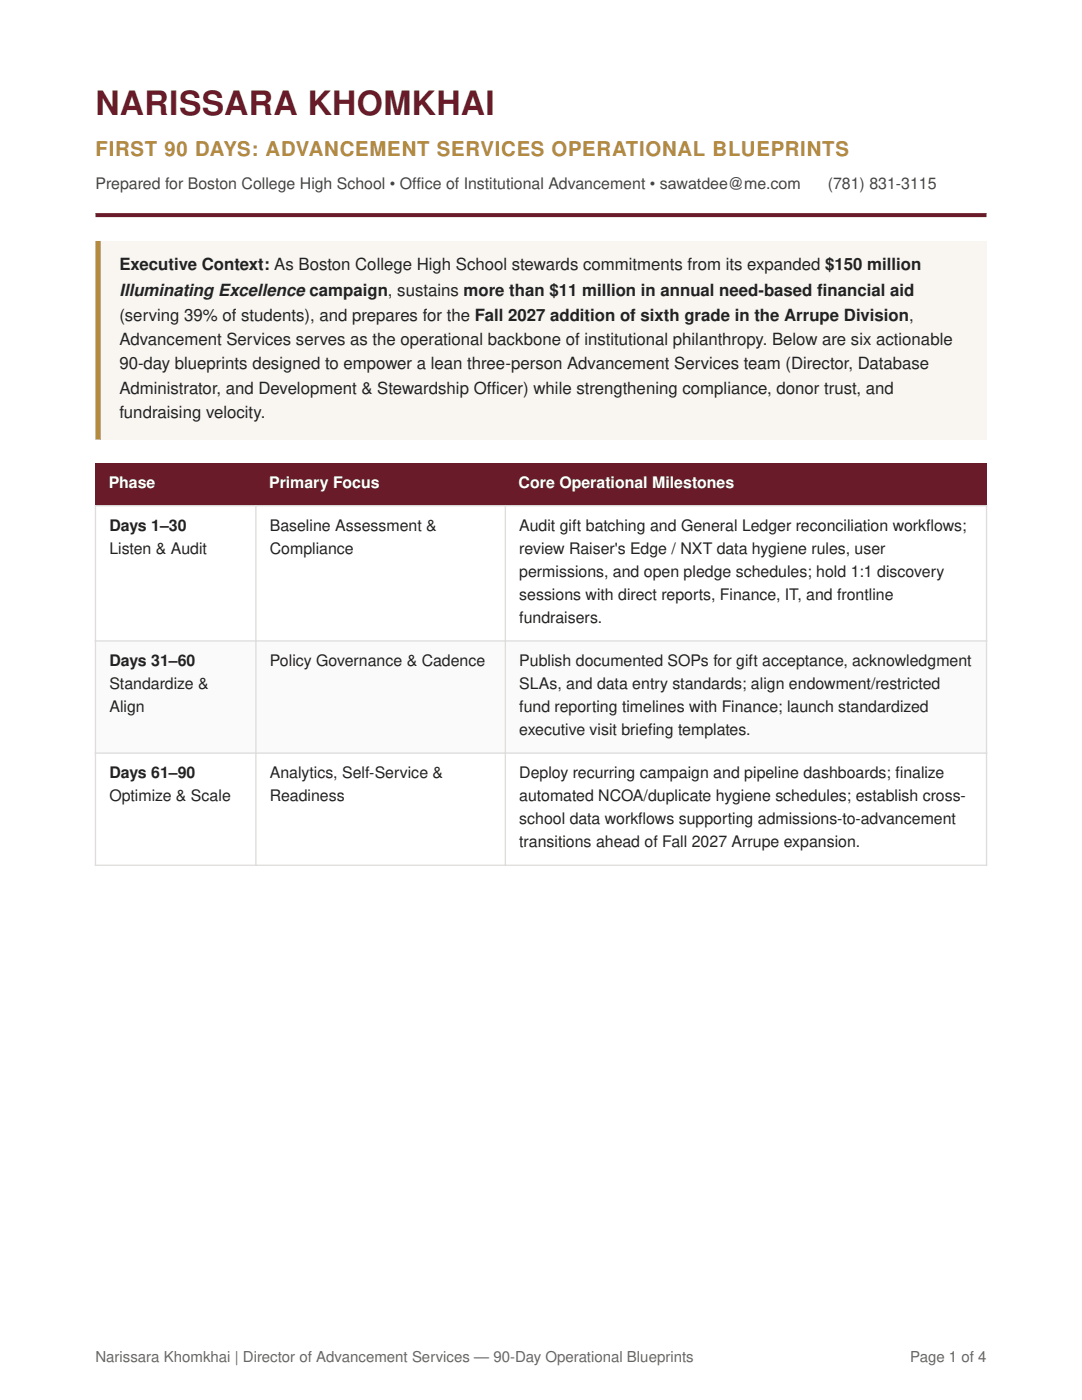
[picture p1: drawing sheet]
<svg xmlns="http://www.w3.org/2000/svg" width="216mm" height="279mm" viewBox="0 0 216 279" stroke-linecap="round" stroke-linejoin="round" font-family="sans-serif">
<defs><g id="words">
<text font-size="6.7" fill="#6a1b29" x="19" y="22.9">NARISSARA KHOMKHAI</text>
<text font-size="4.1" fill="#b48a3e" x="19" y="31.2">FIRST 90 DAYS: ADVANCEMENT SERVICES OPERATIONAL BLUEPRINTS</text>
<g font-size="3.4" fill="#222">
<text x="23.8" y="53.9">Executive Context: As Boston College High School stewards commitments from its expanded $150 million</text>
<text x="23.8" y="59.1">Illuminating Excellence campaign, sustains more than $11 million in annual need-based f</text>
<text x="163.1" y="59.1">inancial aid</text>
<text x="23.8" y="64">(serving 39% of students), and prepares for the Fall 2027 addition of sixth grade in the Arrupe Division,</text>
<text x="23.8" y="68.8">Advancement Services serves as the operational backbone of institutional philanthropy. Below are six actionable</text>
<text x="23.8" y="73.7">90-day blueprints designed to empower a lean three-person Advancement Services team (Director, Database</text>
<text x="23.8" y="78.6">Administrator, and Development &amp; Stewardship Of</text>
<text x="23.8" y="83.4">fundraising velocity.</text>
<text x="97.1" y="78.6">f</text>
<text x="97.1" y="78.6">icer) while strengthening compliance, donor trust, and</text>
</g>
<g font-size="3.2" fill="#444">
<text x="19" y="37.8">Prepared for Boston College High School • Of</text>
<text x="82.3" y="37.8">f</text>
<text x="82.3" y="37.8">ice of Institutional Advancement •</text>
<text x="131.7" y="37.8">sawatdee@me.com</text>
<text x="163.2" y="37.8">• (781) 831-3115</text>
</g>
<g font-size="3.2" fill="#fff">
<text x="21.7" y="97.4">Phase</text>
<text x="53.7" y="97.4">Primary Focus</text>
<text x="103.5" y="97.4">Core Operational Milestones</text>
</g>
<g font-size="3.2" fill="#222">
<text x="21.8" y="105.9">Days 1–30</text>
<text x="53.8" y="105.9">Baseline Assessment &amp;</text>
<text x="103.6" y="105.9">Audit gift batching and General Ledger reconciliation workf</text>
<text x="184.8" y="105.9">lows;</text>
<text x="21.8" y="110.5">Listen &amp; Audit</text>
<text x="53.8" y="110.5">Compliance</text>
<text x="103.6" y="110.5">review Raiser's Edge / NXT data hygiene rules, user</text>
<text x="103.6" y="115.1">permissions, and open pledge schedules; hold 1:1 discovery</text>
<text x="103.6" y="119.7">sessions with direct reports, Finance, IT, and frontline</text>
<text x="103.6" y="124.4">fundraisers.</text>
<text x="21.8" y="132.9">Days 31–60</text>
<text x="21.8" y="137.5">Standardize &amp;</text>
<text x="53.8" y="132.9">Policy Governance &amp; Cadence</text>
<text x="103.6" y="132.9">Publish documented SOPs for gift acceptance, acknowledgment</text>
<text x="103.6" y="137.5">SLAs, and data entry standards; align endowment/restricted</text>
<text x="21.8" y="142.1">Align</text>
<text x="103.6" y="142.1">fund reporting timelines with Finance; launch standardized</text>
<text x="103.6" y="146.7">executive visit brief</text>
<text x="129.3" y="146.7">ing templates.</text>
<text x="21.8" y="155.3">Days 61–90</text>
<text x="53.8" y="155.3">Analytics, Self-Service &amp;</text>
<text x="103.6" y="155.3">Deploy recurring campaign and pipeline dashboards; f</text>
<text x="178.7" y="155.3">inalize</text>
<text x="21.8" y="159.9">Optimize &amp; Scale</text>
<text x="53.8" y="159.9">Readiness</text>
<text x="103.6" y="159.9">automated NCOA/duplicate hygiene schedules; establish cross-</text>
<text x="103.6" y="164.5">school data workf</text>
<text x="127.4" y="164.5">lows supporting admissions-to-advancement</text>
<text x="103.6" y="169.1">transitions ahead of Fall 2027 Arrupe expansion.</text>
</g>
<g font-size="3" fill="#666">
<text x="19" y="271.8">Narissara Khomkhai | Director of Advancement Services — 90-Day Operational Blueprints</text>
<text x="181.6" y="271.8">Page 1 of 4</text>
</g>
</g></defs>
<path d="M19 42.5h177.8zM19 42.5h177.8v.8h-177.8z" fill-rule="evenodd" fill="#6a1b29"/>
<path d="M19 48.1h177.8v39.6h-177.8z" fill="#f9f6f2"/>
<path d="M20.1 48.1l.1 39.6zM19 48.1h1.2v39.6h-1.2z" fill-rule="evenodd" fill="#b48a3e"/>
<g fill="#6a1b29">
<path d="M19 92.5h32.1v8.4h-32.1z"/>
<path d="M51.1 92.5h49.7v8.4h-49.7z"/>
<path d="M100.8 92.5h96v8.4h-96z"/>
</g>
<g fill="#fafafa">
<path d="M19 127.9h32.1v22.4h-32.1z"/>
<path d="M51.1 127.9h49.7v22.4h-49.7z"/>
<path d="M100.8 127.9h96v22.4h-96z"/>
</g>
<path d="M18.9 100.9h178.1M19 100.8v72M51.1 100.8v72M100.8 100.8v72M196.8 100.8v72M18.9 127.9h178.1M18.9 150.3h178.1M18.9 172.7h178.1" fill="none" stroke="#ddd" stroke-width=".26"/>
<path d="M131.7 35.5h32.9v3.1h-32.9z" fill="#fff" stroke="#fff" stroke-width=".35"/>
<use href="#words"/>
</svg>
